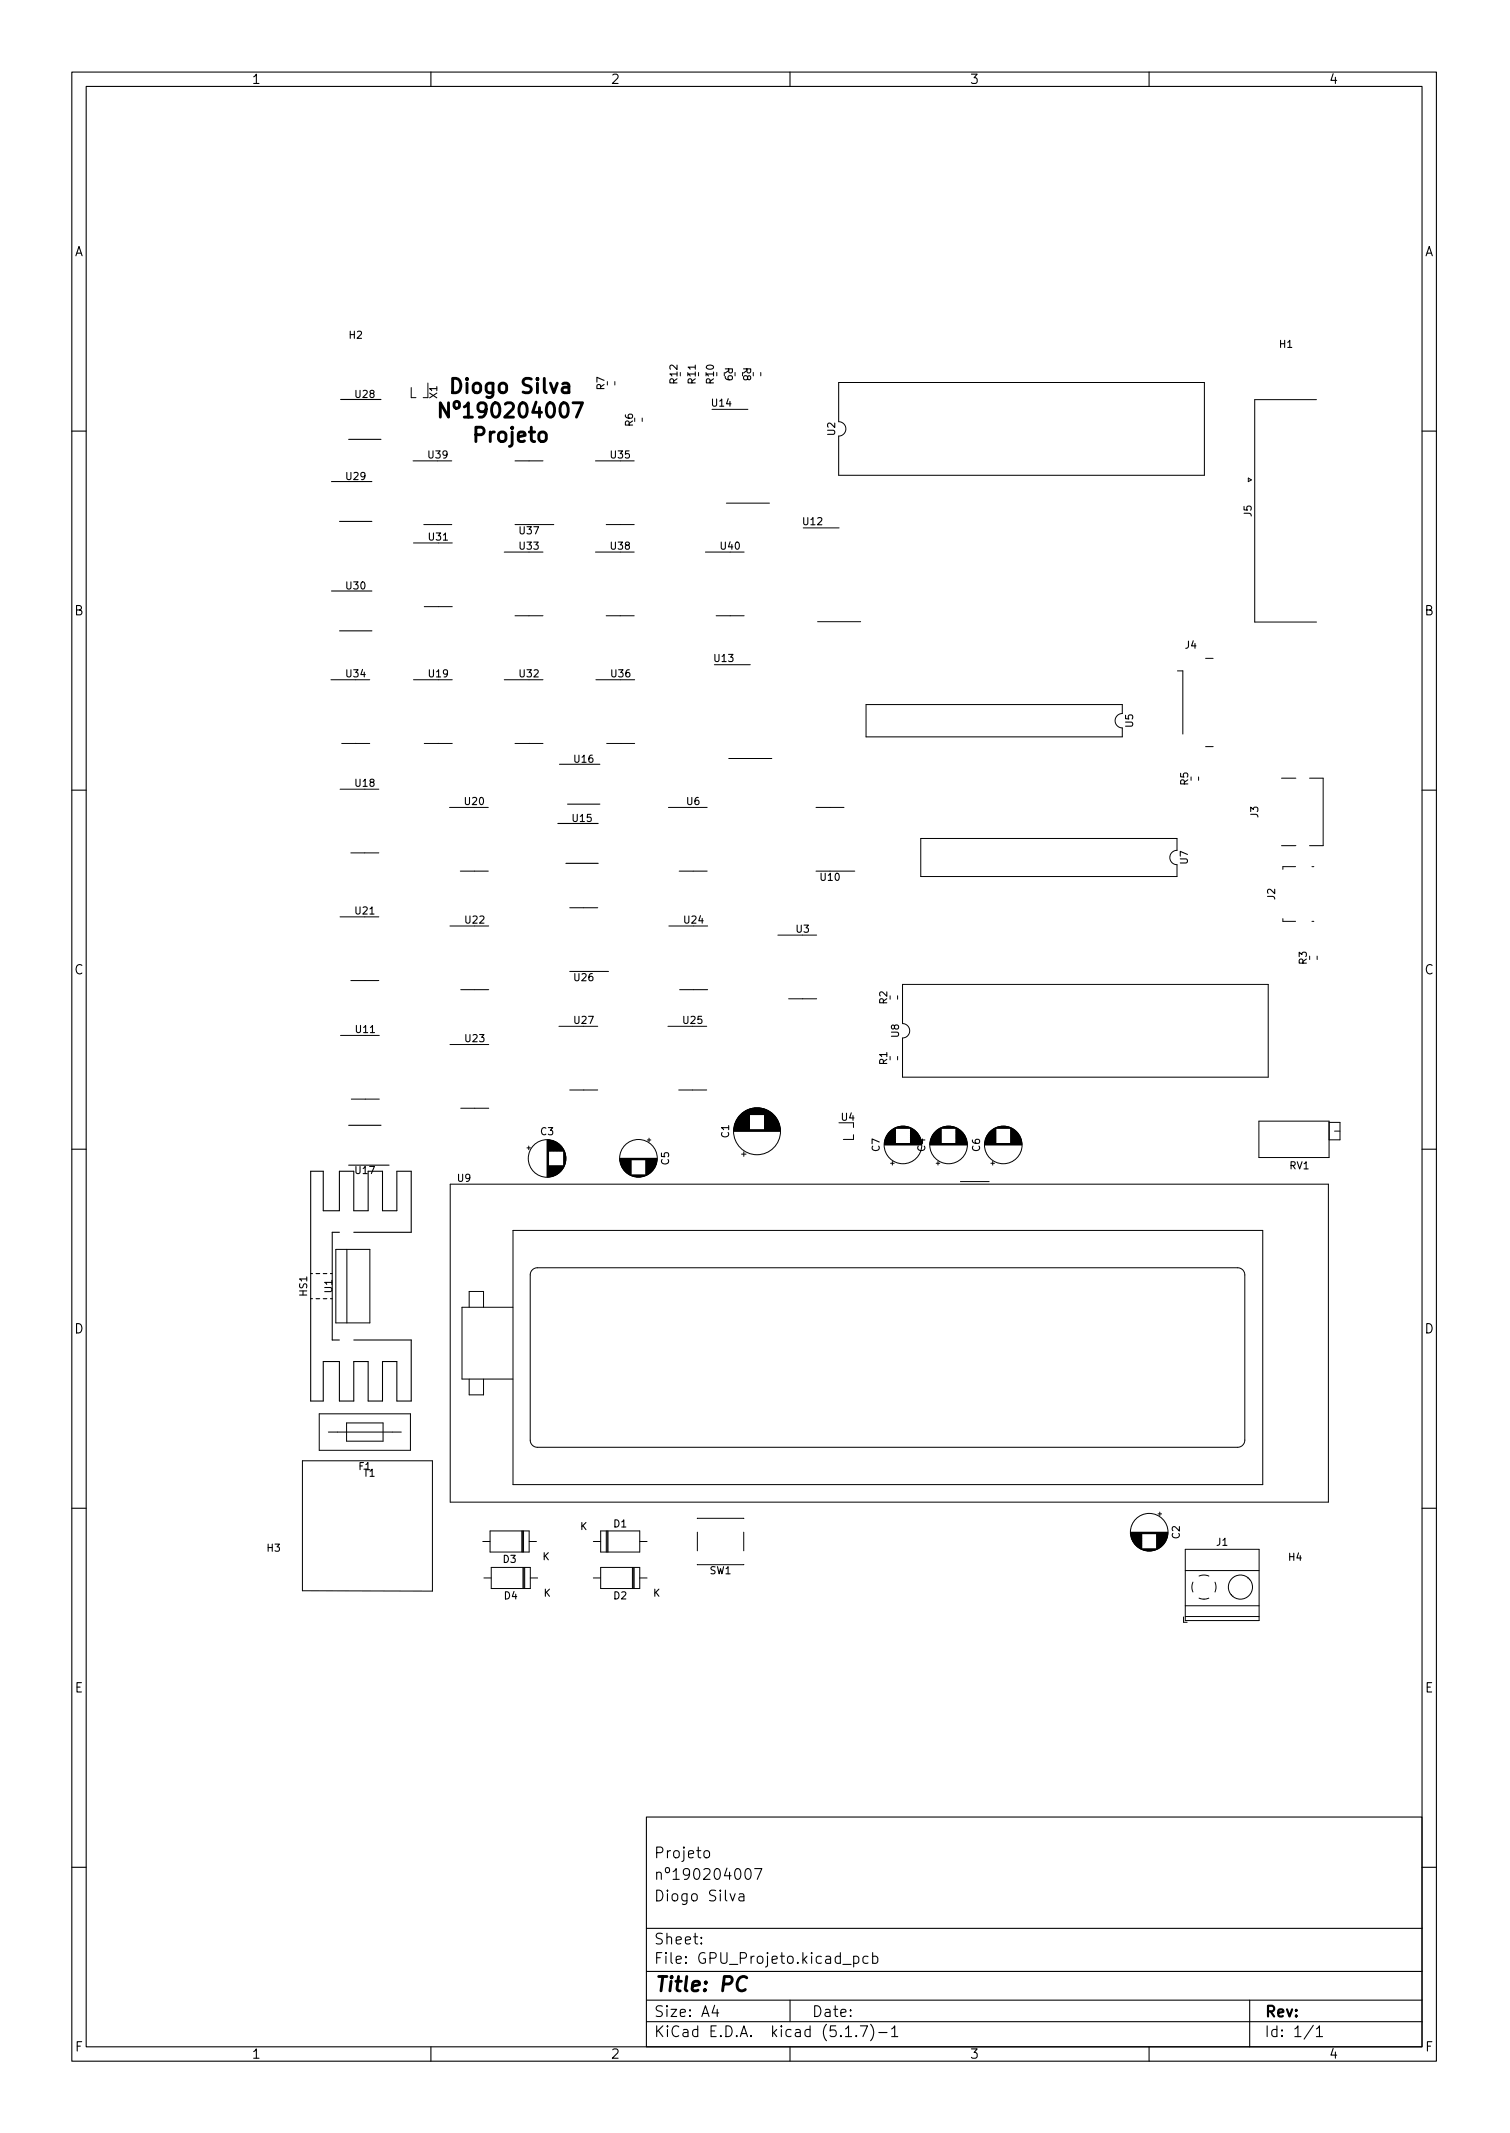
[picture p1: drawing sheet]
<svg xmlns="http://www.w3.org/2000/svg" width="210mm" height="297mm" viewBox="0 0 210 297" stroke-linecap="round" stroke-linejoin="round" font-family="sans-serif">
<defs><g id="words">
<g font-size="2.8">
<text x="62.6" y="58.2">Nº190204007</text>
<text x="63.5" y="54.8">Diogo Silva</text>
<text x="66.3" y="61.6">Projeto</text>
<text x="91" y="277.3">Title: PC</text>
</g>
<g font-size="2.1">
<text x="91" y="261.8">nº190204007</text>
<text x="91" y="258.8">Projeto</text>
<text x="91" y="264.8">Diogo Silva</text>
<text x="91" y="273.5">File: GPU_Projeto.kicad_pcb</text>
<text x="91" y="270.8">Sheet:</text>
<text x="91" y="280.9">Size: A4</text>
<text x="113" y="280.9">Date:</text>
<text x="176" y="280.9">Rev:</text>
<text x="91" y="283.7">KiCad E.D.A. kicad (5.1.7)-1</text>
<text x="176" y="283.7">Id: 1/1</text>
</g>
<g font-size="1.8">
<text x="35" y="11.7">1</text>
<text x="85" y="11.7">2</text>
<text x="135" y="11.7">3</text>
<text x="185" y="11.7">4</text>
<text x="10.3" y="35.7">A</text>
<text x="198.4" y="35.7">A</text>
<text x="10.3" y="85.7">B</text>
<text x="198.4" y="85.7">B</text>
<text x="10.3" y="135.7">C</text>
<text x="198.4" y="135.7">C</text>
<text x="10.3" y="185.7">D</text>
<text x="198.4" y="185.7">D</text>
<text x="10.4" y="235.7">E</text>
<text x="198.4" y="235.7">E</text>
<text x="10.4" y="285.7">F</text>
<text x="35" y="286.7">1</text>
<text x="85" y="286.7">2</text>
<text x="135" y="286.7">3</text>
<text x="185" y="286.7">4</text>
<text x="198.5" y="285.7">F</text>
</g>
<g font-size="1.4">
<text x="48.6" y="47.2">H2</text>
<text x="94.3" y="53.4" transform="rotate(-90 94.3 53.4)">R12</text>
<text x="96.9" y="53.4" transform="rotate(-90 96.9 53.4)">R11</text>
<text x="99.4" y="53.4" transform="rotate(-90 99.4 53.4)">R10</text>
<text x="100.9" y="51.2" transform="rotate(90 100.9 51.2)">R9</text>
<text x="103.5" y="51.2" transform="rotate(90 103.5 51.2)">R8</text>
<text x="178.2" y="48.4">H1</text>
<text x="49.5" y="55.4">U28</text>
<text x="60.9" y="55.4" transform="rotate(-90 60.9 55.4)">X1</text>
<text x="84.2" y="54.3" transform="rotate(-90 84.2 54.3)">R7</text>
<text x="88.1" y="59.3" transform="rotate(-90 88.1 59.3)">R6</text>
<text x="99.2" y="56.6">U14</text>
<text x="59.7" y="63.8">U39</text>
<text x="85.1" y="63.8">U35</text>
<text x="116.3" y="60.6" transform="rotate(-90 116.3 60.6)">U2</text>
<text x="48.3" y="66.8">U29</text>
<text x="174.3" y="71.9" transform="rotate(-90 174.3 71.9)">J5</text>
<text x="59.7" y="75.3">U31</text>
<text x="72.4" y="76.5">U33</text>
<text x="72.4" y="74.4">U37</text>
<text x="85.1" y="76.5">U38</text>
<text x="100.4" y="76.5">U40</text>
<text x="111.9" y="73.1">U12</text>
<text x="48.3" y="82.1">U30</text>
<text x="48.3" y="94.3">U34</text>
<text x="59.7" y="94.3">U19</text>
<text x="72.4" y="94.3">U32</text>
<text x="85.1" y="94.3">U36</text>
<text x="99.5" y="92.2">U13</text>
<text x="165" y="90.3">J4</text>
<text x="157.8" y="101.3" transform="rotate(-90 157.8 101.3)">U5</text>
<text x="80" y="106.2">U16</text>
<text x="49.5" y="109.6">U18</text>
<text x="64.8" y="112.1">U20</text>
<text x="95.6" y="112.1">U6</text>
<text x="165.4" y="109.3" transform="rotate(-90 165.4 109.3)">R5</text>
<text x="175.2" y="113.8" transform="rotate(-90 175.2 113.8)">J3</text>
<text x="79.8" y="114.5">U15</text>
<text x="114.3" y="122.7">U10</text>
<text x="165.4" y="120.3" transform="rotate(-90 165.4 120.3)">U7</text>
<text x="177.5" y="125.3" transform="rotate(-90 177.5 125.3)">J2</text>
<text x="49.5" y="127.3">U21</text>
<text x="64.8" y="128.6">U22</text>
<text x="95.3" y="128.6">U24</text>
<text x="110.9" y="129.9">U3</text>
<text x="80" y="136.6">U26</text>
<text x="182" y="134.3" transform="rotate(-90 182 134.3)">R3</text>
<text x="49.6" y="143.8">U11</text>
<text x="80" y="142.6">U27</text>
<text x="95.2" y="142.6">U25</text>
<text x="123.5" y="139.8" transform="rotate(-90 123.5 139.8)">R2</text>
<text x="64.8" y="145.1">U23</text>
<text x="123.5" y="148.2" transform="rotate(-90 123.5 148.2)">R1</text>
<text x="125.2" y="144.4" transform="rotate(-90 125.2 144.4)">U8</text>
<text x="75.3" y="158.1">C3</text>
<text x="101.5" y="158.4" transform="rotate(-90 101.5 158.4)">C1</text>
<text x="117.2" y="156.1">U4</text>
<text x="122.5" y="160.3" transform="rotate(-90 122.5 160.3)">C7</text>
<text x="128.8" y="160.3" transform="rotate(-90 128.8 160.3)">C4</text>
<text x="136.5" y="160.3" transform="rotate(-90 136.5 160.3)">C6</text>
<text x="49.5" y="163.5">U17</text>
<text x="63.7" y="164.6">U9</text>
<text x="93.1" y="162.2" transform="rotate(-90 93.1 162.2)">C5</text>
<text x="179.6" y="162.8">RV1</text>
<text x="46.3" y="180" transform="rotate(-90 46.3 180)">U1</text>
<text x="42.8" y="180.5" transform="rotate(-90 42.8 180.5)">HS1</text>
<text x="50" y="204.7">F1</text>
<text x="50.6" y="205.6">T1</text>
<text x="80.8" y="213.1">K</text>
<text x="85.5" y="212.7">D1</text>
<text x="164.3" y="214.3" transform="rotate(-90 164.3 214.3)">C2</text>
<text x="169.4" y="215.3">J1</text>
<text x="37.2" y="216.1">H3</text>
<text x="70.1" y="217.6">D3</text>
<text x="75.5" y="217.3">K</text>
<text x="98.8" y="219.2">SW1</text>
<text x="179.4" y="217.3">H4</text>
<text x="70.2" y="222.7">D4</text>
<text x="75.7" y="222.3">K</text>
<text x="85.5" y="222.7">D2</text>
<text x="90.9" y="222.3">K</text>
</g>
</g></defs>
<g fill="none" stroke="#000" stroke-width=".15">
<path d="M10 10h190v277h-190zM12 12h186v273h-186zM60 10v2M110 10v2M160 10v2M47.4 55.6h5.6M10 60h2M46.2 67.1h5.6M47.3 72.6h4.5M48.6 61.2h4.4M198 60h2M46.2 82.3h5.6"/>
<path d="M47.3 87.9h4.5M10 110h2M77.7 114.7h5.6M77.9 106.4h5.6M79 112h4.5M198 110h2M78.8 120.2h4.5M48.6 156.7h4.4M10 160h2M43.3 177.4h.2M44 177.4h.5M45 177.4h.5"/>
<path d="M46 177.4h.3M47.3 171.6h-1v15h1M48.6 162.3h5.6M49.3 171.6h8v-8.5h-2v5.5h-2v-5.5h-2v5.5h-2v-5.5h-2v5.5h-2.3v-5.5h-1.7v32h1.7v-5.5h2.3v5.5h2v-5.5h2v5.5h2v-5.5h2v5.5h2v-8.5h-8M198 160h2M43.3 180.9h.2M44 180.9h.5M45 180.9h.5M46 180.9h.3M10 210h2M198 210h2M90 253h108v32h-108z"/>
<path d="M98.2 257.8a.41 .41 0 0 1 .6 .2v.4a.41 .41 0 0 1-.4 .3 .41 .41 0 0 1-.4-.3v-.4zM10 260h2M90 278.5h108M90 274.5h108M90 268.5h108M97.7 270.6v.1l-.1-.1h.1v.1M97.7 269.8v.1h-.1l.1-.1v.1M99.5 279.2l-.3 1.1h.9M99.9 279.8v1M101.7 263.7l.3 1 .4-1M102.9 263.8l.2-.1 .4 .1 .1 .9M103.6 264.1h-.5a.29 .29 0 0 0-.2 .3 .29 .29 0 0 0 .2 .3l.5-.1"/>
<path d="M103.9 260.4a.36 .36 0 0 1 .3-.2 .36 .36 0 0 1 .3 .3 .77 .77 0 0 1-.4 1.2 .91 .91 0 0 1-.2-1.3zM105.1 260.2h1l-.7 1.5M110 278.5v3M117.4 273.6h1.1M118.9 272.5l.4-.1 .3 .3v.4l-.2 .2-.1 .1-.4-.1M118.9 272.4v1.5M120.9 272.5l-.5-.1-.2 .3v.4l.1 .2 .1 .1 .5-.1M121.5 272.5l.4-.1 .3 .3v.4l-.1 .2-.2 .1-.4-.1M121.5 271.9v1.5M174 278.5v6.5M198 260h2M60 285v2"/>
<path d="M90 281.5h108M110 285v2M117.7 282.5l.5-.4v1.5M117.7 283.6h.9M119.2 283.5h.1l-.1 .1v-.1v.1M119.8 282.1h1l-.6 1.5M121.2 281.9a1.72 1.72 0 0 1 0 2.3M122.4 283h1.1M124.2 282.5l.4-.4v1.5M124.2 283.6h.8M160 285v2M182.9 282l-1.3 2"/>
<path d="M183.3 282.5l.4-.4v1.5M183.3 283.6h.9"/>
</g>
<path d="M62.5 56.1v2l-1.2-2v2M79.8 56.1h1.3l-.8 2M104 275.4a.8 .8 0 0 0-.9-.1 .8 .8 0 0 0-.4 .8 .76 .76 0 0 0 .1 .9 .76 .76 0 0 0 .9 .1h.1" fill="none" stroke="#000" stroke-width=".4"/>
<g fill="none" stroke="#000" stroke-width=".14">
<path d="M57.3 54v1.4h.6M59.6 53.3v2.1h-.7M85.6 53.1v.5M89.4 58.2v.5M99.1 57h5M105.9 51.9v.4M116.8 53.3h50.9v12.9h-50.9v-5.5a1 1 0 0 0 1-1 1 1 0 0 0-1-1zM183.3 55.7h-8.6v30.9h8.6M57.5 64.2h5.4M57.6 75.6h5.4M59 73.1h3.9M70.2 76.9h5.4"/>
<path d="M71.7 64.2h3.9M71.7 73.1h5.4M82.9 76.9h5.4M82.9 64.2h5.4M84.4 73.1h3.9M98.2 76.9h5.4M101.1 70.1h6M111.8 73.5h5M173.8 66.6l.4 .2-.4 .3zM46.1 94.7h5.4M57.6 94.7h5.4M59.1 84.5h3.9"/>
<path d="M70.2 94.7h5.4M71.7 85.8h3.9M83 94.7h5.4M84.4 85.8h3.9M99.5 92.6h5M99.7 85.8h3.9M113.8 86.6h6M120.6 98.1h35.7v1.3a1 1 0 0 0-1 1 1 1 0 0 0 1 1v1.2h-35.7zM163.9 93.4h.8v8.8M167.9 91.7h1M47.3 109.9h5.4M47.6 103.5h3.9"/>
<path d="M48.9 118.8h3.8M59.1 103.5h3.9M62.6 112.4h5.4M71.7 103.5h3.9M84.5 103.5h3.9M93.1 112.4h5.4M101.5 105.6h6M113.6 112.4h3.9M128.2 116.8h35.7v1.6a1 1 0 0 0-1 1 1 1 0 0 0 1 1v1.7h-35.7zM166.9 108.2v.5M167.9 104h1M178.4 108.4h2"/>
<path d="M178.4 117.8h2M182.3 108.4h1.9v9.4h-1.9M47.3 127.7h5.4M48.9 136.6h3.8M62.7 129h5.4M64.1 121.3h3.9M64.2 137.8h3.9M79.3 135.3h5.4M79.3 126.4h3.9M93.1 129h5.4M94.6 121.3h3.9M94.6 137.8h3.9"/>
<path d="M108.3 130.2h5.4M109.8 139.1h3.9M113.6 121.3h5.4M125 138.7v.4M125.7 137.1h50.9v12.9h-50.9v-5.5a1 1 0 0 0 1-1 1 1 0 0 0-1-1zM178.6 127.9v.4h1.8M180.4 120.7h-1.8v.4M182.7 120.7h.2M182.7 128.3h.2M183.4 133.1v.5M47.4 144.2h5.4M48.9 153.1h3.9"/>
<path d="M62.7 145.5h5.4M64.2 154.3h3.9M73.4 159.9h.5M73.6 159.6v.5M76.2 158.7v5.2M76.3 158.7v5.2M76.3 158.8v5.1M76.4 158.8v5.1M76.4 158.8v1.5M76.5 158.8v1.5M76.6 158.8v1.5M76.7 158.8v1.5"/>
<path d="M76.8 158.8v1.5M76.9 158.8v1.5M76.9 158.9v1.4M77 158.9v1.4M77.1 158.9v1.4M77.2 158.9v1.4M77.2 159v1.3M77.3 159v1.3M77.4 159v1.3M77.4 159.1v1.2M77.5 159.1v1.2M77.6 159.2v1.1"/>
<path d="M77.7 159.2v1.1M77.7 159.3v1M77.8 159.3v1M77.8 142.9h5.4M77.9 159.4v.9M78 159.5v.8M78.1 159.5v.8M78.1 159.6v.7M78.2 159.7v.6M78.3 159.8v.5M78.3 159.9v.4M78.4 159.9v.4"/>
<path d="M79.3 151.8h3.9M90.1 158.8h.5M90.4 158.5v.5M93 142.9h5.4M94.5 151.8h3.9M102.2 157.5h6.4M102.2 157.4h6.4M102.2 157.3h6.4M102.2 157.3h2.2M102.2 157.2h2.2M102.2 157.1h2.2M102.2 157h2.2"/>
<path d="M102.2 156.9h2.2M102.3 156.9h2.1M102.3 156.8h2.1M102.3 156.7h2.1M102.3 156.6h2.1M102.3 156.5h2.1M102.4 156.5h2M102.4 156.4h2M102.4 156.3h2M102.5 156.2h1.9M102.5 156.1h1.9M102.6 156h1.8"/>
<path d="M102.6 155.9h1.8M102.7 155.8h1.7M102.7 155.7h1.7M102.8 155.7h1.6M102.8 155.6h1.6M102.9 155.5h1.5M103 155.4h1.4M103 155.3h1.4M103.1 155.3h1.3M103.1 155.2h4.6M103.2 155.2h4.4M103.2 155.1h4.4"/>
<path d="M103.3 155.1h4.2M103.4 155h4.1M103.4 155h4M103.5 154.9h3.9M103.5 154.9h3.8M103.6 154.9h3.6M103.6 154.8h3.6M103.7 154.8h3.4M103.8 154.7h3.3M103.8 154.7h3.2M103.9 154.7h3M104 154.6h2.8"/>
<path d="M104.1 154.6h2.7M104.1 154.5h2.6M104.2 154.5h2.4M104.4 154.5h2.1M104.5 154.4h1.9M104.6 154.4h1.6M104.8 154.3h1.2M105 154.3h.8M106.4 155.3h1.3M106.4 155.3h1.4M106.4 155.4h1.4M106.4 155.4h1.5"/>
<path d="M106.4 155.5h1.5M106.4 155.5h1.6M106.4 155.6h1.6M106.4 155.7h1.6M106.4 155.7h1.7M106.4 155.8h1.7M106.4 155.8h1.8M106.4 155.9h1.8M106.4 156h1.8M106.4 156h1.9M106.4 156.1h1.9M106.4 156.2h1.9"/>
<path d="M106.4 156.2h2M106.4 156.3h2M106.4 156.4h2M106.4 156.5h2.1M106.4 156.6h2.1M106.4 156.7h2.1M106.4 156.8h2.2M106.4 156.9h2.2M106.4 157h2.2M106.4 157.1h2.2M106.4 157.2h2.2M106.4 157.3h2.2"/>
<path d="M118.8 158v.7h-1.4M118.8 156.4v.6M123.2 159.4h5.1M123.2 159.3h5.1M123.2 159.2h5.1M123.2 159.2h1.5M123.2 159.1h1.5M123.2 159h1.5M123.2 158.9h1.5M123.2 158.8h1.5M123.2 158.7h1.5M123.3 158.7h1.4"/>
<path d="M123.3 158.6h1.4M123.3 158.5h1.4M123.3 158.4h1.4M123.4 158.4h1.3M123.4 158.3h1.3M123.4 158.2h1.3M123.5 158.2h1.2M123.5 158.1h1.2M123.6 158h1.1M123.6 157.9h1.1M123.7 157.9h1M123.7 157.8h1"/>
<path d="M123.8 157.8h.9M123.8 157.7h.9M123.9 157.6h.8M124 157.5h.7M124.1 157.4h.6M124.2 157.4h.5M124.2 157.3h.5M124.3 157.3h.4M124.3 157.2h.4M124.4 157.2h.3M124.5 157.2h.2M124.6 157.1h2.3"/>
<path d="M124.6 157.1h2.2M124.7 157h2M124.8 157h1.8M124.9 157h1.6M125 147.1v.5M125.1 156.9h1.3M125.2 156.9h1M125.4 156.8h.6M126.8 157.2h.2M126.8 157.3h.4M126.8 157.4h.5M126.8 157.4h.6"/>
<path d="M126.8 157.5h.6M126.8 157.6h.7M126.8 159.2h1.5M126.8 159.1h1.5M126.8 159h1.5M126.8 158.9h1.5M126.8 158.9h1.4M126.8 158.8h1.4M126.8 158.7h1.4M126.8 158.6h1.4M126.8 158.5h1.3M126.8 158.4h1.3"/>
<path d="M126.8 158.3h1.3M126.8 158.3h1.2M126.8 158.2h1.2M126.8 158.1h1.2M126.8 158.1h1.1M126.8 158h1.1M126.8 157.9h1M126.8 157.8h1M126.8 157.8h.9M126.8 157.7h.9M126.8 157.7h.8M126.8 157.6h.8"/>
<path d="M126.8 157.5h.7M126.8 157.2h.3M129.5 159.4h5.2M129.5 159.3h5.2M129.5 159.2h5.2M129.5 159.2h1.5M129.5 159.1h1.5M129.5 159h1.5M129.6 158.9h1.4M129.6 158.8h1.4M129.6 158.7h1.4M129.6 158.6h1.4"/>
<path d="M129.7 158.6h1.3M129.7 158.5h1.3M129.7 158.4h1.3M129.8 158.3h1.2M129.8 158.2h1.2M129.9 158.1h1.1M129.9 158h1.1M130 158h1M130 157.9h1M130 157.8h1M130.1 157.8h.9M130.1 157.7h.9"/>
<path d="M130.2 157.7h.8M130.2 157.6h.8M130.3 157.6h.7M130.3 157.5h.7M130.4 157.5h.6M130.4 157.4h.6M130.5 157.4h.5M130.6 157.3h.4M130.7 157.2h.3M130.8 157.2h.2M130.9 157.1h2.4M131 157.1h2.2"/>
<path d="M131.1 157h2M131.2 157h1.8M131.3 157h1.6M131.4 156.9h1.4M131.6 156.9h1M131.8 156.8h.6M133.1 157.2h.2M133.1 157.2h.3M133.1 157.3h.4M133.1 157.3h.5M133.1 157.4h.5M133.1 157.4h.6"/>
<path d="M133.1 157.5h.7M133.1 157.6h.8M133.1 159.2h1.5M133.1 159.1h1.5M133.1 159h1.5M133.1 158.9h1.5M133.1 158.8h1.5M133.1 158.7h1.5M133.1 158.7h1.4M133.1 158.6h1.4M133.1 158.5h1.4M133.1 158.4h1.4"/>
<path d="M133.1 158.4h1.3M133.1 158.3h1.3M133.1 158.2h1.3M133.1 158.2h1.2M133.1 158.1h1.2M133.1 158h1.2M133.1 158h1.1M133.1 157.9h1.1M133.1 157.9h1M133.1 157.8h1M133.1 157.7h.9M133.1 157.2h.4"/>
<path d="M137.1 159.4h5.2M137.1 159.3h5.2M137.1 159.2h5.2M137.1 159.2h1.6M137.1 159.1h1.6M137.2 159h1.5M137.2 158.9h1.5M137.2 158.8h1.5M137.2 158.7h1.5M137.2 158.6h1.5M137.3 158.6h1.4M137.3 158.5h1.4"/>
<path d="M137.3 158.4h1.4M137.4 158.4h1.3M137.4 158.3h1.3M137.4 158.2h1.3M137.5 158.2h1.2M137.5 158.1h1.2M137.5 158h1.2M137.6 158h1.1M137.6 157.9h1.1M137.7 157.8h1M137.8 157.7h.9M137.8 157.6h.9"/>
<path d="M137.9 157.6h.8M138 157.5h.7M138 157.4h.7M138.1 157.4h.6M138.2 157.3h.5M138.3 157.3h.4M138.3 157.2h.4M138.4 157.2h.3M138.5 157.1h2.4M138.6 157.1h2.2M138.7 157h2M138.8 157h1.8"/>
<path d="M138.9 157h1.6M139 156.9h1.4M139.2 156.9h1M139.4 156.8h.6M140.7 157.2h.3M140.7 157.3h.4M140.7 157.3h.5M140.7 157.4h.6M140.7 157.4h.7M140.7 157.5h.7M140.7 157.6h.8M140.7 159.2h1.6"/>
<path d="M140.7 159.1h1.6M140.7 159h1.5M140.7 158.9h1.5M140.7 158.8h1.5M140.7 158.7h1.5M140.7 158.6h1.5M140.7 158.6h1.4M140.7 158.5h1.4M140.7 158.4h1.4M140.7 158.4h1.3M140.7 158.3h1.3M140.7 158.2h1.3"/>
<path d="M140.7 158.2h1.2M140.7 158.1h1.2M140.7 158h1.2M140.7 158h1.1M140.7 157.9h1.1M140.7 157.8h1M140.7 157.7h.9M140.7 157.6h.9M140.7 157.2h.4M175.3 156.1h9.8v5.1h-9.8zM185.1 156.3h1.5v2.4h-1.5M185.8 157.5h.8"/>
<path d="M46.8 174h4.7v10.2h-4.7zM48.3 174v10.2M62.7 164.9h122.3v44.3h-122.3zM71.4 171.3h104.4v35.4h-104.4zM74.1 176.8l.3-.2 .4-.1h97.5a1 1 0 0 1 1 1v23a1 1 0 0 1-1 1h-97.5a1 1 0 0 1-1-1v-23l.1-.4zM76.4 162.4v1.5M76.5 162.4v1.5M76.6 162.4v1.5M76.7 162.4v1.5M76.7 162.4v1.4M76.8 162.4v1.4M76.9 162.4v1.4"/>
<path d="M77 162.4v1.4M77.1 162.4v1.4M77.1 162.4v1.3M77.2 162.4v1.3M77.3 162.4v1.3M77.3 162.4v1.2M77.4 162.4v1.2M77.5 162.4v1.2M77.5 162.4v1.1M77.6 162.4v1.1M77.7 162.4v1M77.8 162.4v1"/>
<path d="M77.8 162.4v.9M77.9 162.4v.9M77.9 162.4v.8M78 162.4v.8M78.1 162.4v.7M78.1 162.4v.6M78.2 162.4v.6M78.2 162.4v.5M78.3 162.4v.5M78.3 162.4v.4M78.4 162.4v.3M78.4 160v.3"/>
<path d="M78.4 162.4v.2M78.5 160.1v.2M78.5 162.4v.2M78.5 160.1v2.4M78.5 160.2v2.2M78.6 160.3v2M78.6 160.4v1.8M78.7 160.5v1.6M78.7 160.6v1.4M78.7 160.8v1M78.8 161v.6M86.3 161.3h5.2"/>
<path d="M86.3 161.4h5.2M86.3 161.5h5.2M86.3 161.5h1.6M86.3 161.6h1.6M86.3 161.7h1.6M86.4 161.7h1.5M86.4 161.8h1.5M86.4 161.9h1.5M86.4 162h1.5M86.4 162.1h1.5M86.5 162.1h1.4M86.5 162.2h1.4"/>
<path d="M86.5 162.3h1.4M86.6 162.4h1.3M86.6 162.5h1.3M86.7 162.6h1.2M86.7 162.7h1.2M86.8 162.7h1.1M86.8 162.8h1.1M86.8 162.9h1.1M86.9 162.9h1M86.9 163h1M87 163h.9M87 163.1h.9"/>
<path d="M87.1 163.1h.8M87.1 163.2h.8M87.2 163.2h.7M87.2 163.3h.7M87.3 163.3h.6M87.3 163.4h.6M87.4 163.4h.5M87.5 163.5h.4M87.6 163.5h.3M87.6 163.6h.3M87.7 163.6h2.4M87.8 163.7h2.2"/>
<path d="M87.9 163.7h2M88 163.7h1.8M88.1 163.8h1.6M88.2 163.8h1.4M88.4 163.9h1M88.6 163.9h.6M89.9 163.6h.3M89.9 163.5h.3M89.9 163.5h.4M89.9 163.4h.5M89.9 163.4h.6M89.9 163.3h.6"/>
<path d="M89.9 163.3h.7M89.9 163.2h.7M89.9 163.2h.8M89.9 163.1h.8M89.9 163.1h.9M89.9 163h.9M89.9 163h1M89.9 162.9h1M89.9 162.9h1.1M89.9 162.8h1.1M89.9 162.7h1.1M89.9 162.7h1.2"/>
<path d="M89.9 162.6h1.2M89.9 162.5h1.3M89.9 162.4h1.3M89.9 162.3h1.4M89.9 162.2h1.4M89.9 162.1h1.4M89.9 162.1h1.5M89.9 162h1.5M89.9 161.9h1.5M89.9 161.8h1.5M89.9 161.7h1.5M89.9 161.7h1.6"/>
<path d="M89.9 161.6h1.6M89.9 161.5h1.6M103.3 160.7h.6M103.6 160.4v.6M124 162h.5M124.3 161.7v.5M130.4 162h.5M130.6 161.7v.5M133.7 164.5h4M138 162h.5M138.2 161.7v.5M44.4 196.9h12.7v5.1h-12.7z"/>
<path d="M45.7 199.4h10.2M48.3 198.2h5v2.5h-5zM65.3 182v-2.2h2v2.2M65.3 192v2.2h2v-2.2M71.4 182h-7.1v10h7.1M42.1 203.4h18.1v18.2l-18.1-.1zM67.2 214.7h1M67.4 219.7h1M68.2 213.2h5.5v2.9h-5.5zM68.4 218.3h5.4v2.9h-5.4zM72.7 213.2v2.9M72.8 213.2v2.9"/>
<path d="M72.8 218.3v2.9M72.9 213.2v2.9M72.9 218.3v2.9M73.1 218.3v2.9M73.7 214.7h1M73.8 219.7h1.1M82.6 214.7h1M82.6 219.7h1M83.6 213.2h5.5v2.9h-5.5zM83.6 218.3h5.5v2.9h-5.5zM84.4 213.2v2.9M84.5 213.2v2.9"/>
<path d="M84.7 213.2v2.9M88.1 218.3v2.9M88.2 218.3v2.9M88.3 218.3v2.9M89.1 214.7h1M89.1 219.7h1M97.1 211.5h6.5M97.1 217.9h6.5M97.1 213.4v2.6M103.6 213.4v2.6M157.4 213.4h5.2M157.4 213.5h5.2"/>
<path d="M157.4 213.6h5.2M157.5 213.6h1.5M157.5 213.7h1.5M157.5 213.8h1.5M157.5 213.9h1.5M157.5 214h1.5M157.5 214.1h1.5M157.6 214.1h1.4M157.6 214.2h1.4M157.6 214.3h1.4M157.6 214.4h1.4M157.7 214.4h1.3"/>
<path d="M157.7 214.5h1.3M157.7 214.6h1.3M157.8 214.6h1.2M157.8 214.7h1.2M157.8 214.8h1.2M157.9 214.8h1.1M157.9 214.9h1.1M158 214.9h1M158 215h1M158 215.1h1M158.1 215.1h.9M158.2 215.2h.8"/>
<path d="M158.2 215.3h.8M158.3 215.3h.7M158.4 215.4h.6M158.5 215.5h.5M158.6 215.5h.4M158.6 215.6h.4M158.7 215.6h.3M158.8 215.7h.2M158.8 215.7h2.4M158.9 215.7h2.2M159 215.8h2M159.1 215.8h1.8"/>
<path d="M159.2 215.9h1.6M159.3 215.9h1.4M159.5 215.9h1M159.7 216h.6M161.1 215.7h.2M161.1 215.6h.2M161.1 215.6h.3M161.1 215.5h.4M161.1 215.5h.5M161.1 215.4h.5M161.1 215.4h.6M161.1 215.3h.6"/>
<path d="M161.1 215.3h.7M161.1 215.2h.7M161.1 215.2h.8M161.1 215.1h.8M161.1 215.1h.9M161.1 215h.9M161.1 215h1M161.1 214.9h1M161.1 214.8h1.1M161.1 214.7h1.1M161.1 214.7h1.2M161.1 214.6h1.2"/>
<path d="M161.1 214.5h1.2M161.1 214.5h1.3M161.1 214.4h1.3M161.1 214.3h1.3M161.1 214.2h1.4M161.1 214.1h1.4M161.1 214h1.4M161.1 213.9h1.4M161.1 213.9h1.5M161.1 213.8h1.5M161.1 213.7h1.5M161.1 213.6h1.5"/>
<path d="M161.2 210.8h.5M161.5 210.6v.5M165 218.7h10.3M165 215.8h10.3v9.9h-10.3zM167 219.5l.6-.2 .7 .2M173.8 219.7v.1M174 219.9l-.1 .1M164.8 225.2v.7h.5M165 225.1h10.3M165 223.6h10.3M166.1 220.3l-.1 .7 .1 .7M167 222.6l.7 .1"/>
<path d="M168.3 222.6l-.7 .1M169.2 220.3l.1 .7-.1 .7M171.5 222l-.1 .1M171.7 222.3h.1"/>
<circle cx="105.4" cy="157.5" r="3.3"/>
<circle cx="125.7" cy="159.4" r="2.62"/>
<circle cx="132.1" cy="159.4" r="2.62"/>
<circle cx="139.7" cy="159.4" r="2.62"/>
<circle cx="76.2" cy="161.3" r="2.62"/>
<circle cx="88.9" cy="161.3" r="2.62"/>
<circle cx="160" cy="213.4" r="2.62"/>
<circle cx="172.7" cy="221" r="1.68"/>
</g>
<use href="#words"/>
</svg>
